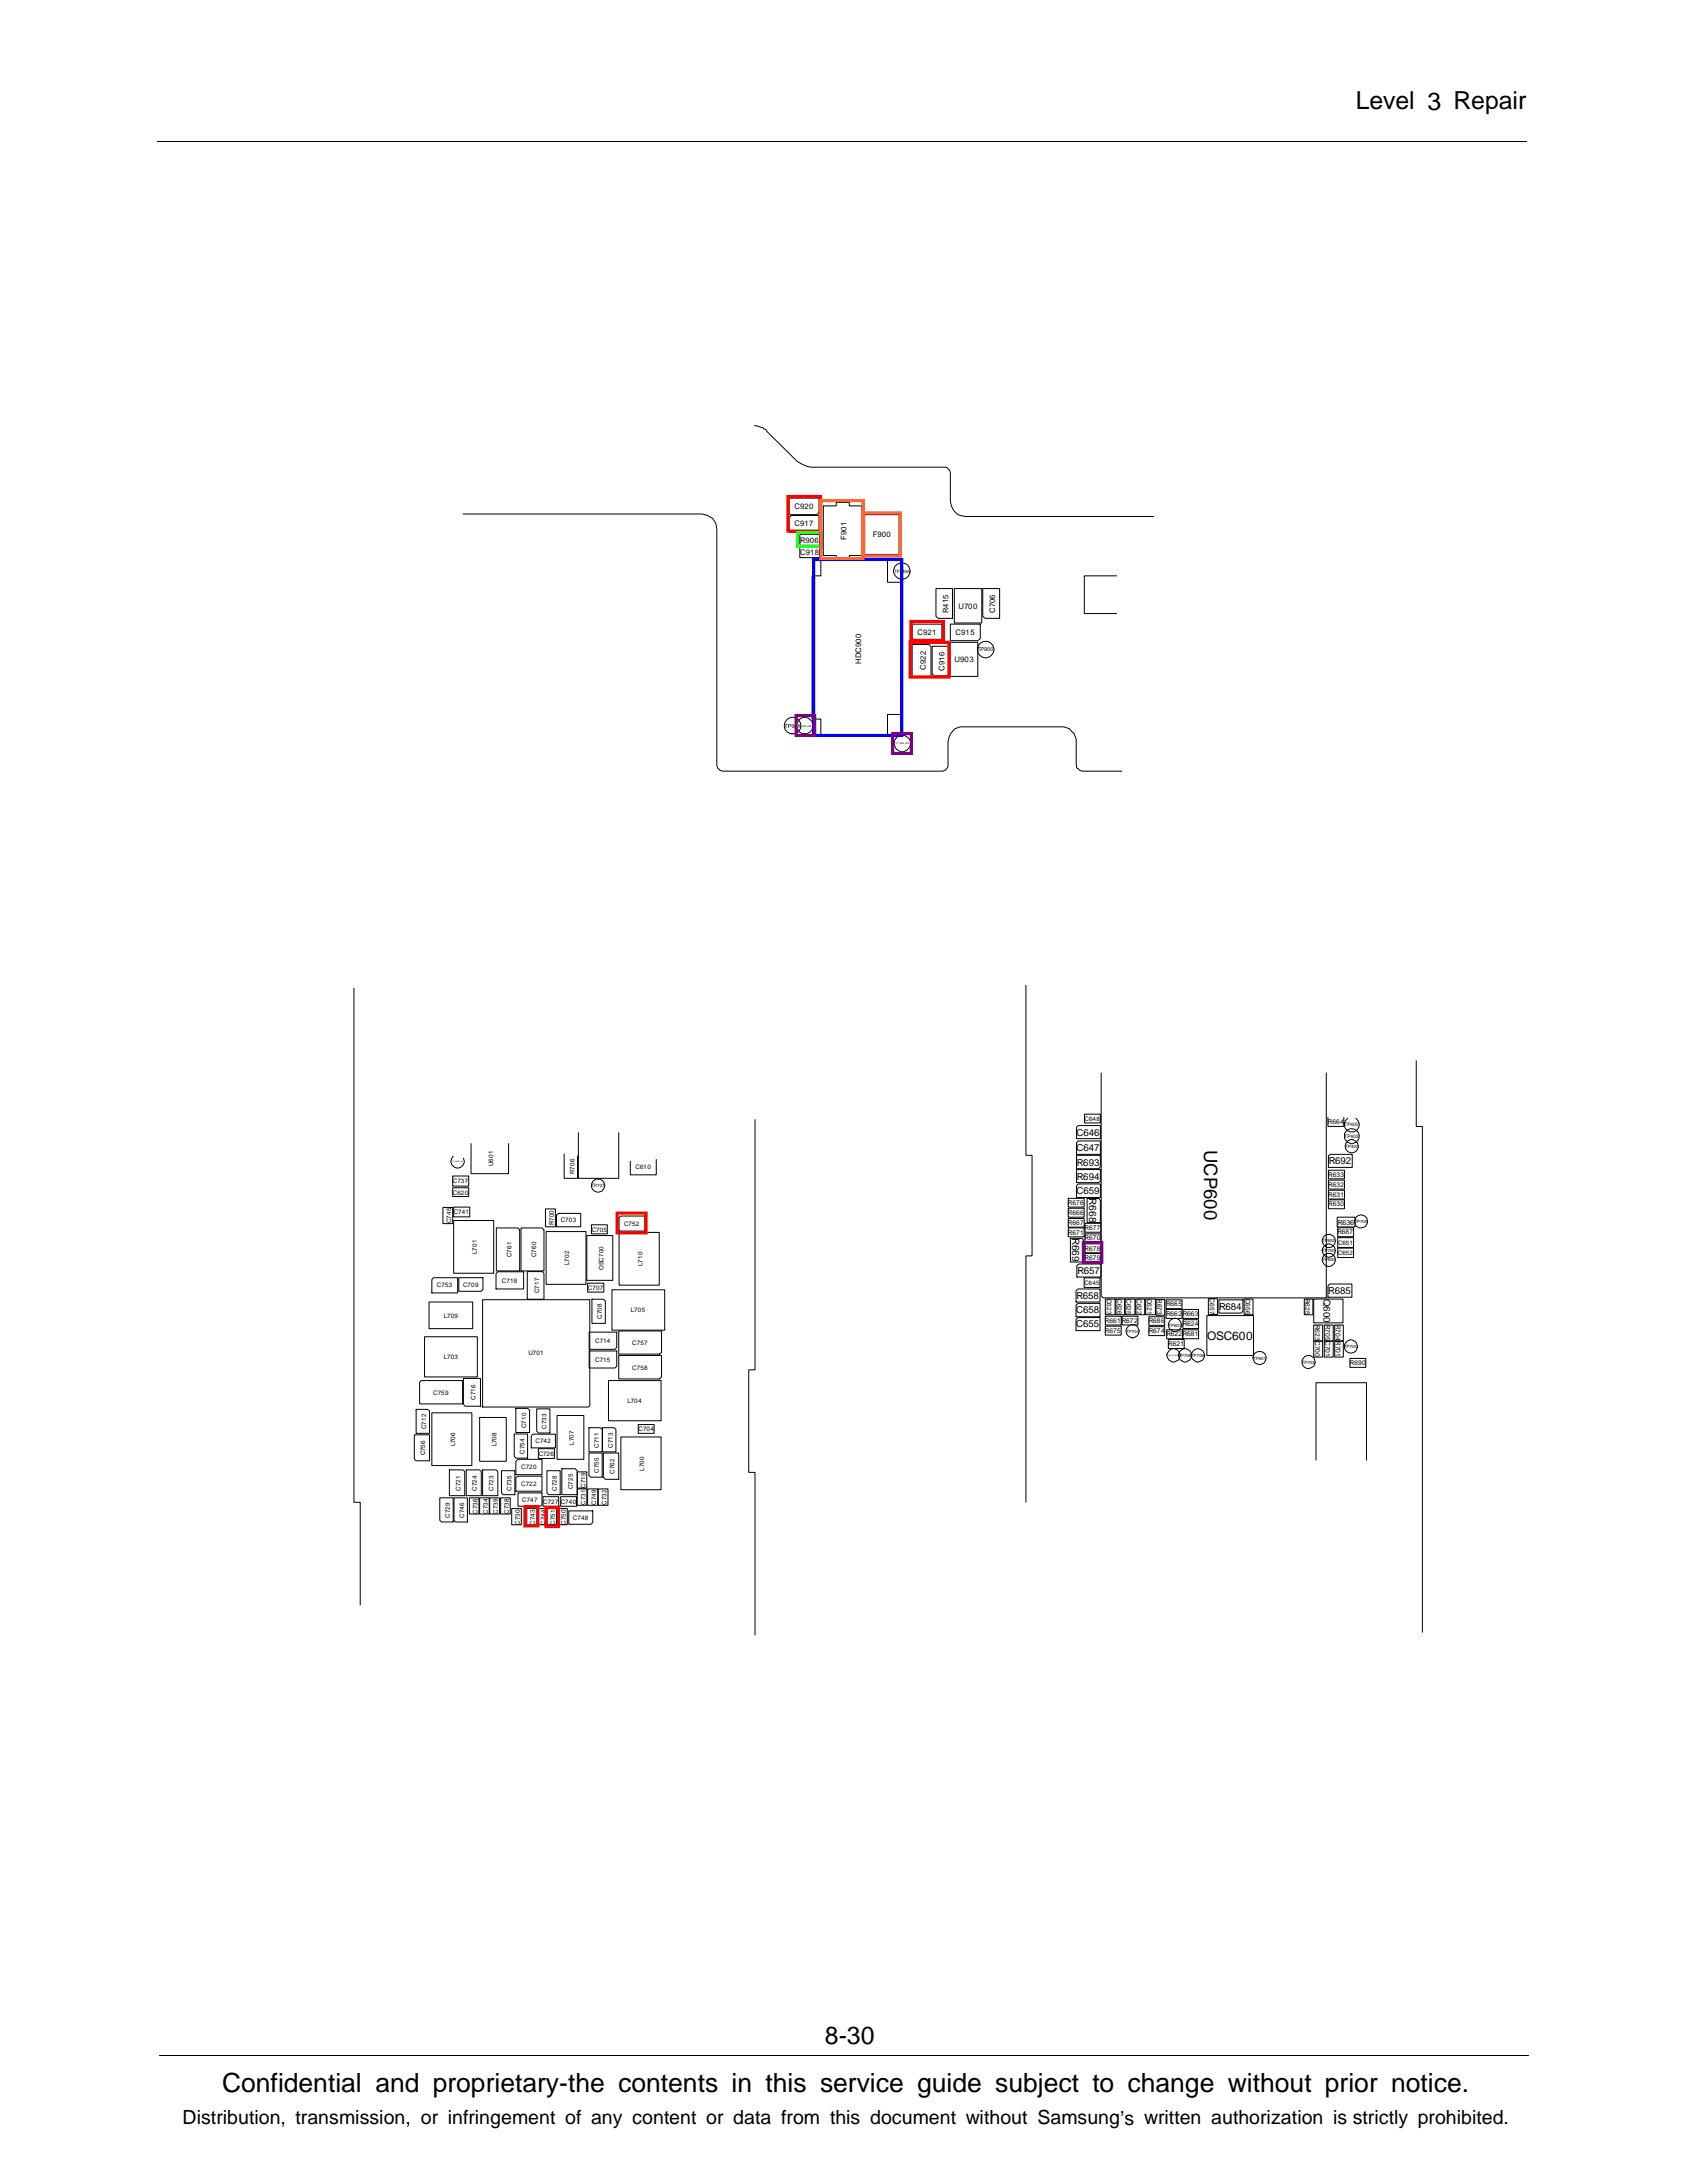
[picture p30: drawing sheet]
<svg xmlns="http://www.w3.org/2000/svg" width="216mm" height="279mm" viewBox="0 0 216 279" stroke-linecap="round" stroke-linejoin="round" font-family="sans-serif">
<defs><g id="words">
<text font-size="3.4" x="28.4" y="267.7">Confidential and proprietary-the contents in this service guide subject to change without prior notice.</text>
<g font-size="3.2">
<text x="173.5" y="14">Level 3 Repair</text>
<text x="105.6" y="261.6">8-30</text>
</g>
<text font-size="2.5" x="23.4" y="271.9">Distribution, transmission, or infringement of any content or data from this document without Samsung’s written authorization is strictly prohibited.</text>
<text font-size="2.4" x="154.1" y="147.2" transform="rotate(90 154.1 147.2)">UCP600</text>
<text font-size="1.5" x="154.5" y="171.4">OSC600</text>
<g font-size="1.3">
<text x="139.4" y="153.4" transform="rotate(90 139.4 153.4)">R668</text>
<text x="137.2" y="158.5" transform="rotate(90 137.2 158.5)">R669</text>
</g>
<g font-size="1.2">
<text x="137.8" y="145.4">C646</text>
<text x="137.8" y="147.3">C647</text>
<text x="137.8" y="149.2">R693</text>
<text x="170.1" y="149">R692</text>
<text x="137.8" y="152.9">C659</text>
<text x="137.8" y="151">R694</text>
<text x="137.8" y="166.3">R658</text>
<text x="137.9" y="163">R657</text>
<text x="156" y="167.7">R684</text>
<text x="169.4" y="166.2" transform="rotate(90 169.4 166.2)">Q600</text>
<text x="170" y="165.7">R685</text>
<text x="137.7" y="169.9">C655</text>
<text x="137.7" y="168.1">C658</text>
</g>
<g font-size="1">
<text x="101.7" y="65.2">C920</text>
<text x="101.7" y="67.4">C917</text>
<text x="102.4" y="69.5">R906</text>
<text x="102.4" y="71.1">C918</text>
<text x="108.4" y="69.1" transform="rotate(-90 108.4 69.1)">F901</text>
<text x="111.7" y="68.8">F900</text>
<text x="122.7" y="77.9">U700</text>
<text x="117.4" y="81.3">C921</text>
<text x="121.4" y="78.5" transform="rotate(-90 121.4 78.5)">R415</text>
<text x="122.3" y="81.3">C915</text>
<text x="127.4" y="78.5" transform="rotate(-90 127.4 78.5)">C706</text>
<text x="110.2" y="85" transform="rotate(-90 110.2 85)">HDC900</text>
<text x="118.5" y="85.8" transform="rotate(-90 118.5 85.8)">C922</text>
<text x="120.9" y="85.9" transform="rotate(-90 120.9 85.9)">C916</text>
<text x="122.2" y="84.7">U903</text>
</g>
<text font-size=".9" x="171.2" y="156.7">R636</text>
<g font-size=".8">
<text x="138.8" y="143.4">C648</text>
<text x="169.9" y="143.8">R664</text>
<text x="63.1" y="149.3" transform="rotate(-90 63.1 149.3)">U601</text>
<text x="81.3" y="149.7">C610</text>
<text x="58" y="151.5">C737</text>
<text x="58" y="152.9">C620</text>
<text x="58.1" y="155.4">C741</text>
<text x="73.5" y="150.3" transform="rotate(-90 73.5 150.3)">R706</text>
<text x="136.7" y="155.5">R666</text>
<text x="136.7" y="154.2">R676</text>
<text x="170" y="154.4">R630</text>
<text x="170" y="153.2">R631</text>
<text x="170" y="151.9">R632</text>
<text x="170" y="150.6">R633</text>
<text x="57.7" y="156.6" transform="rotate(-90 57.7 156.6)">C745</text>
<text x="61" y="160.5" transform="rotate(-90 61 160.5)">L701</text>
<text x="65.4" y="160.9" transform="rotate(-90 65.4 160.9)">C761</text>
<text x="68.6" y="160.9" transform="rotate(-90 68.6 160.9)">C760</text>
<text x="70.9" y="156.8" transform="rotate(-90 70.9 156.8)">R700</text>
<text x="71.8" y="156.4">C703</text>
<text x="72.9" y="161.9" transform="rotate(-90 72.9 161.9)">L702</text>
<text x="75.7" y="157.6">C705</text>
<text x="79.9" y="156.9">C752</text>
<text x="136.7" y="156.8">R667</text>
<text x="136.7" y="158">R671</text>
<text x="138.8" y="158.7">R670</text>
<text x="138.8" y="157.4">R677</text>
<text x="138.8" y="160.1">R678</text>
<text x="138.8" y="161.3">R679</text>
<text x="171.2" y="157.9">R687</text>
<text x="171.2" y="159.3">C651</text>
<text x="171.2" y="160.6">C652</text>
<text x="55.9" y="164.8">C753</text>
<text x="59.3" y="164.7">C709</text>
<text x="64.2" y="164.2">C718</text>
<text x="69" y="165.5" transform="rotate(-90 69 165.5)">C717</text>
<text x="75.2" y="165.1">C707</text>
<text x="77.2" y="162.6" transform="rotate(-90 77.2 162.6)">OSC700</text>
<text x="80.7" y="168">L705</text>
<text x="82.2" y="162.1" transform="rotate(-90 82.2 162.1)">L710</text>
<text x="138.8" y="164.5">C645</text>
<text x="141.7" y="166.2" transform="rotate(90 141.7 166.2)">C623</text>
<text x="143" y="166.2" transform="rotate(90 143 166.2)">C626</text>
<text x="144.2" y="166.2" transform="rotate(90 144.2 166.2)">C625</text>
<text x="145.5" y="166.2" transform="rotate(90 145.5 166.2)">C622</text>
<text x="146.8" y="166.2" transform="rotate(90 146.8 166.2)">C621</text>
<text x="148.1" y="166.3" transform="rotate(90 148.1 166.3)">R673</text>
<text x="149.2" y="167.2">R665</text>
<text x="154.8" y="166.2" transform="rotate(90 154.8 166.2)">C657</text>
<text x="159.4" y="166.2" transform="rotate(90 159.4 166.2)">C656</text>
<text x="167" y="166.3" transform="rotate(90 167 166.3)">R625</text>
<text x="56.8" y="174">L703</text>
<text x="56.8" y="168.6">L709</text>
<text x="67.6" y="173.5">U701</text>
<text x="76.2" y="171.9">C714</text>
<text x="77" y="168.8" transform="rotate(-90 77 168.8)">C708</text>
<text x="80.9" y="172.1">C757</text>
<text x="141.4" y="169.3">R661R672</text>
<text x="141.4" y="170.6">R675</text>
<text x="147" y="170.6">R674</text>
<text x="147" y="169.4">R686</text>
<text x="149.2" y="168.4">R662R663</text>
<text x="149.3" y="171">R622R681</text>
<text x="149.5" y="172.3">R621</text>
<text x="151.4" y="169.7">R624</text>
<text x="168.3" y="169.6" transform="rotate(90 168.3 169.6)">R623C700</text>
<text x="169.7" y="169.6" transform="rotate(90 169.7 169.6)">R705C701</text>
<text x="170.9" y="169.6" transform="rotate(90 170.9 169.6)">R704R701</text>
<text x="55.4" y="178.5">C759</text>
<text x="60.8" y="179.2" transform="rotate(-90 60.8 179.2)">C716</text>
<text x="76.2" y="174.3">C715</text>
<text x="80.3" y="179.6">L704</text>
<text x="80.9" y="175.3">C758</text>
<text x="172.8" y="174.7">R690</text>
<text x="54.5" y="182.9" transform="rotate(-90 54.5 182.9)">C712</text>
<text x="58.3" y="185.1" transform="rotate(-90 58.3 185.1)">L706</text>
<text x="63.5" y="185.1" transform="rotate(-90 63.5 185.1)">L708</text>
<text x="67.3" y="182.8" transform="rotate(-90 67.3 182.8)">C710</text>
<text x="68.5" y="184.7">C742</text>
<text x="70" y="182.9" transform="rotate(-90 70 182.9)">C733</text>
<text x="73.4" y="184.9" transform="rotate(-90 73.4 184.9)">L707</text>
<text x="76.6" y="185.3" transform="rotate(-90 76.6 185.3)">C711</text>
<text x="78.4" y="185.3" transform="rotate(-90 78.4 185.3)">C713</text>
<text x="81.7" y="183.2">C704</text>
<text x="54.4" y="186.3" transform="rotate(-90 54.4 186.3)">C756</text>
<text x="58.9" y="190.8" transform="rotate(-90 58.9 190.8)">C721</text>
<text x="61" y="190.8" transform="rotate(-90 61 190.8)">C724</text>
<text x="63.2" y="190.8" transform="rotate(-90 63.2 190.8)">C723</text>
<text x="65.4" y="190.8" transform="rotate(-90 65.4 190.8)">C735</text>
<text x="66.7" y="188">C720</text>
<text x="66.7" y="190.2">C722</text>
<text x="67.1" y="186.1" transform="rotate(-90 67.1 186.1)">C754</text>
<text x="68.9" y="186.3">C726</text>
<text x="71.3" y="190.8" transform="rotate(-90 71.3 190.8)">C728</text>
<text x="73.3" y="190.6" transform="rotate(-90 73.3 190.6)">C725</text>
<text x="76.6" y="188.5" transform="rotate(-90 76.6 188.5)">C755</text>
<text x="78.6" y="188.6" transform="rotate(-90 78.6 188.6)">C762</text>
<text x="82.4" y="188.2" transform="rotate(-90 82.4 188.2)">L700</text>
<text x="57.6" y="194.2" transform="rotate(-90 57.6 194.2)">C729</text>
<text x="59.4" y="194.2" transform="rotate(-90 59.4 194.2)">C746</text>
<text x="61.1" y="193.7" transform="rotate(-90 61.1 193.7)">C736</text>
<text x="62.4" y="193.7" transform="rotate(-90 62.4 193.7)">C734</text>
<text x="63.7" y="193.7" transform="rotate(-90 63.7 193.7)">C739</text>
<text x="65.1" y="193.7" transform="rotate(-90 65.1 193.7)">C738</text>
<text x="66.5" y="195.1" transform="rotate(-90 66.5 195.1)">C730</text>
<text x="66.8" y="192.3">C747</text>
<text x="68.5" y="195.1" transform="rotate(-90 68.5 195.1)">C743</text>
<text x="69.5" y="192.5">C727 C740</text>
<text x="69.8" y="195.1" transform="rotate(-90 69.8 195.1)">C744</text>
<text x="71" y="195.1" transform="rotate(-90 71 195.1)">C751</text>
<text x="72.4" y="195.1" transform="rotate(-90 72.4 195.1)">C750</text>
<text x="73.3" y="194.5">C748</text>
<text x="74.9" y="192.6" transform="rotate(-90 74.9 192.6)">C731 C719</text>
<text x="76.3" y="192.6" transform="rotate(-90 76.3 192.6)">C749</text>
<text x="77.6" y="192.6" transform="rotate(-90 77.6 192.6)">C732</text>
</g>
<g font-size=".7">
<text x="125.1" y="83.3">TP900</text>
<text x="100.4" y="93.1">TP901</text>
</g>
<g font-size=".6">
<text x="114.4" y="73.3">TP_900</text>
<text x="172.1" y="144.1">TP400</text>
<text x="172.1" y="145.6">TP403</text>
<text x="172.2" y="146.9">TP402</text>
<text x="75.7" y="151.9">TP707</text>
<text x="169.2" y="161.4">TP600</text>
<text x="169.2" y="159">TP602</text>
<text x="169.2" y="160.3">TP700</text>
<text x="173.4" y="156.6">TP705</text>
<text x="144.1" y="170.6">TP704</text>
<text x="149.6" y="169.8">TP603</text>
<text x="150.8" y="173.7">TP708TP706</text>
<text x="172.1" y="172.5">TP703</text>
<text x="160.4" y="174">TP601</text>
<text x="166.6" y="174.5">TP702</text>
</g>
<g font-size=".3">
<text x="102.1" y="93">TP_CAM_I900</text>
<text x="114.6" y="95.2">TP_CAM_I901</text>
</g>
<g font-size=".2">
<text x="57.8" y="148.7">TP_eMMC_EN</text>
<text x="149.5" y="173.5">AP_PS_HOLD</text>
</g>
</g></defs>
<g fill="none" stroke="#000" stroke-width=".13">
<path d="M20.2 18.1h175.3M96.6 54.5l1 .2 .4 .3 .1 .2 3.9 3.8 1 .6 .7 .2h17.3a.85 .85 0 0 1 .6 .9v3.4a2.04 2.04 0 0 0 1.9 2h24.2M59.3 65.8h30.6a1.88 1.88 0 0 1 1.8 1.9v30.3l.2 .3 .2 .3 .4 .1h28.2l.3-.1 .3-.6v-3.1a2.52 2.52 0 0 1 .9-1.6l.7-.3h13.3l.7 .3 .6 .6 .2 .7v3.3a.43 .43 0 0 0 .3 .5l.1 .2 .4 .1h5.1M101 63.8h3.8v1.8l-.3 .3h-3.5zM101 66.2l.3-.2h3.5v2.1h-3.8zM102.4 70h2.5v1.4h-2.5zM102.4 68.4h2.5v1.4h-2.5zM105.1 71.7h8.5v2.8h1.9v16.9h-1.9v2.8h-8.5v-2.2h-1.2v-18.3h1.2zM105.4 64.7h1.6v-.4h1.7v.4h1.6v6.4h-1.6v.5h-1.7v-.5h-1.6zM110.7 65.9h4.4v5.1h-4.4zM116.7 79.9h3.8v1.8l-.2 .3h-3.6zM119.8 75.3h2.1v3.8h-1.8l-.3-.2z"/>
<path d="M121.6 79.9h3.9v1.8l-.4 .3h-3.5zM122.1 75.3h3.5v4.4h-3.5zM125.8 75.3h2.1v3.8h-1.8l-.3-.2zM142.9 73.7h-4.1v4.8h4.1M116.7 82.5h2.2l.2 .3v3.8h-2.4zM119.3 82.7h2.1v3.8h-1.8l-.3-.3zM121.6 82.2h3.5v4.4h-3.5zM45.3 126.5v65.8h.8v13.1M131.3 126.1v21.8h.8v12.8h-.8v31.6M140.9 137.3v28.6l.3 .2h28.5v-28.8M181.3 135.8v8.4h.7v64.7M56.7 154.5h1.2v2.1h-1.2z"/>
<path d="M57.9 152h2.1v1.1h-2.1zM57.9 150.5h2.1v1.3h-2.1zM58 148a.85 .85 0 0 0-.1 1.2 .85 .85 0 0 0 1.1 .2 .85 .85 0 0 0 .3-1.2M58.1 154.5h2v1.2h-2zM58.1 156.2h5.1v6.8h-5.1zM60.3 146.4v3.8h4.8v-3.8M63.5 157.2h2.8l.2 .2v5.3h-3zM66.7 157.2h2.7l.2 .2v5.3h-2.9zM69.8 154.7h1.3v2.3h-1.3zM69.9 157.6h5.1v6.8h-5.1zM71.2 155.5l.3-.2h2.8v1.7h-3.1zM72.2 147.7v3.1h1.7v-2.8"/>
<path d="M74 145v5.8h5.2v-5.8M75.1 158.1h3.3v5.8h-3.3zM75.7 156.8h2v1.1h-2zM79.2 157.7h5.2v6.8h-5.2zM79.2 155.9l.3-.3h3v2h-3.3zM84 148.4v2h-3.3v-1.8M96.6 143.3v32h-.8v13.1h.8v20.9M136.7 154.6h2v1.2h-2zM136.7 156h2v1.1h-2zM136.7 157.2h2v1.1h-2zM136.7 153.4h2v1.1h-2zM137 158.5h1.5l.2 .2v2.8h-1.7z"/>
<path d="M137.8 147.9h3v1.4l-.2 .3h-2.8zM137.8 149.7h3v1.5l-.2 .2h-2.8zM137.8 144.3l.2-.2h2.8v1.6h-3zM137.8 146.2l.2-.2h2.8v1.7h-3zM138 151.5h2.8v1.8h-3v-1.5zM138.8 142.6h2v1.1h-2zM138.9 159.2h2v1.1h-2zM138.9 157.9h2v1.2h-2zM138.9 156.6h2v1.1h-2zM139.1 153.4h1.5l.2 .2v2.9h-1.7zM169.9 143v1.2h2.1v-1.2M170 153.6h2.1v1.1h-2.1z"/>
<path d="M170 152.3h2.1v1.2h-2.1zM170 151h2.1v1.2h-2.1zM170 149.8h2.1v1.1h-2.1zM170 147.9l.2-.2h2.9v1.7h-3.1zM171.1 155.8h2.3v1.2h-2.3zM171.2 158.4h2v1.3h-2zM171.2 159.7h2v1.3h-2zM171.2 157.1h2v1.2h-2zM172.5 143.1l-.3 .3-.2 .6a.96 .96 0 0 0 .7 .8 .96 .96 0 0 0 1-.2l.2-.6a1.06 1.06 0 0 0-.4-.9M53.9 176.7h5.3v3h-5.5v-2.8zM54.3 171.1h6.8v5.1h-6.8zM54.9 166.6h5.6v3.5h-5.6z"/>
<path d="M55.5 163.5h3.1v2h-3.3v-1.7zM58.7 163.5h3.1v1.5l-.2 .3h-2.9zM59.3 176.4h2.2v3.6h-2l-.2-.3zM61.8 166.3h13.7v13.6l-.2 .2h-13.5zM63.7 162.8h3.3v2.2h-3.5v-2zM67.5 162.8h1.9l.2 .2v3.3h-2.1zM75.2 164.2h2.1v1.2h-2.1zM75.4 170.5h3.5v2l-.2 .2h-3.3zM75.4 172.9h3.5v2l-.2 .2h-3.3zM75.8 166.3h1.4l.3 .2v2.9h-1.7zM77.9 176.7h6.7v5.1h-6.7zM78.3 165.1h6.8v5.1h-6.8z"/>
<path d="M79.2 170.3h5.5v2.8l-.3 .2h-5.2zM79.2 173.5h5.5v2.7l-.3 .3h-5.2zM137.7 168.8l.3-.2h2.8v1.7h-3.1zM137.7 167l.3-.2h2.8v1.7h-3.1zM137.7 165.2l.3-.2h2.8v1.6h-3.1zM137.8 162l.3-.2h2.8v1.6h-3.1zM138.7 163.6h2.1v1.2h-2.1zM138.9 160.4h2v1.2h-2zM141.5 166.3h1.2v2h-1.2zM141.5 168.5h2v1.1h-2zM141.5 169.7h2v1.2h-2zM142.8 166.3h1.1v2h-1.1z"/>
<path d="M143.6 168.5h2v1.1h-2zM144 166.3h1.2v2h-1.2zM145.4 166.3h1.1v2h-1.1zM146.6 166.3h1.3v2h-1.3zM147 169.8h2.1v1.1h-2.1zM147 168.5h2.1v1.1h-2.1zM148 166.3h1.1v2h-1.1zM149.2 166.4h2.1v1.1h-2.1zM149.2 167.6h2.1v1.1h-2.1zM149.3 170.2h2v1.1h-2zM149.5 171.4h2.1v1.2h-2.1zM151.4 168.9h2v1.1h-2z"/>
<path d="M151.4 167.6h2v1.1h-2zM151.4 170.2h2v1.1h-2zM154.5 168.4h5.9v5.1h-5.9zM154.6 166.2h1.2v2h-1.2zM156 166.4h3.1v1.5l-.3 .2h-2.8zM159.2 166.3h1.2v2h-1.2zM166.9 166.3h1.1v2h-1.1zM168.1 166.3h3.8v3h-3.8zM168.1 169.6h1.2v2h-1.2zM168.1 171.7h1.2v2h-1.2zM169.5 171.7h1.1v2h-1.1zM169.5 169.6h1.1v2h-1.1z"/>
<path d="M170.2 164.3h2.8v1.7h-3.1v-1.4zM170.8 171.7h1.1v2h-1.1zM170.8 169.6h1.1v2h-1.1zM172.8 173.9h2v1.1h-2zM53 183.6h2v3.4h-1.7l-.3-.3zM53.3 180.4h1.4l.3 .2v2.9h-1.7zM55.3 180.8h5.1v6.8h-5.1zM56.3 191.7h1.7v3.1h-1.5l-.2-.2zM57.5 188.1h1.8l.2 .2v3.1h-2zM58.1 191.7h1.7v3.1h-1.5l-.2-.2zM59.7 188.1h1.7l.2 .2v3.1h-1.9zM60.1 191.7h1.2v2.1h-1.2z"/>
<path d="M61.4 191.7h1.2v2.1h-1.2zM61.4 181.4h3.4v5.6h-3.4zM61.8 188.1h1.7l.2 .2v3.1h-1.9zM62.7 191.7h1.2v2.1h-1.2zM64.1 191.7h1.2v2.1h-1.2zM64.2 188.2h1.7v3.1h-1.5l-.2-.2zM65.5 193.1h1.2v2.1h-1.2zM65.8 183.5h1.7v3.1h-1.5l-.2-.2zM66 180.3h1.5l.3 .2v2.8h-1.8zM66 187l.3-.2h3.1v1.9h-3.4zM66 189.1l.3-.2h3.1v2h-3.4zM66.3 191.1h3.1v1.5l-.3 .2h-2.8z"/>
<path d="M67.4 193.1h1.3v2.1h-1.3zM68.2 183.6h2.9v1.7h-3.1v-1.5zM68.7 180.3h1.7v3.1h-1.5l-.2-.2zM68.7 193.1h1.3v2.1h-1.3zM68.9 185.4h2.1v1.3h-2.1zM69.5 191.6h2v1.2h-2zM70 193.1h1.2v2.1h-1.2zM70 188.2h1.7v3.1h-1.5l-.2-.2zM71.3 181.2h3.4v5.6h-3.4zM71.4 193.1h1.2v2.1h-1.2zM71.8 191.6h2v1.2h-2zM71.9 188h1.7l.3 .2v3.1h-2z"/>
<path d="M72.8 193.4h3.1v1.5l-.3 .2h-2.8zM73.9 188.4h1.2v2.1h-1.2zM73.9 190.6h1.2v2.1h-1.2zM75.2 190.6h1.3v2.1h-1.3zM75.4 182.7h1.4l.3 .2v2.9h-1.7zM75.4 186h1.7v3.1h-1.5l-.2-.3zM76.6 190.6h1.2v2.1h-1.2zM77.1 182.7h1.5l.2 .2v2.9h-1.7zM77.2 186h2v3.3h-1.7l-.3-.2zM79.5 183.9h5.1v6.8h-5.1zM81.7 182.3h2v1.2h-2zM168.4 186.9v-9.9h6.5v9.9"/>
<path d="M20.4 263h175.3"/>
<circle cx="115.4" cy="73.1" r="1.05"/>
<circle cx="101.4" cy="92.9" r="1.05"/>
<circle cx="103" cy="92.9" r="1.05"/>
<circle cx="115.5" cy="95.2" r="1.05"/>
<circle cx="126.1" cy="83.1" r="1.06"/>
<circle cx="76.5" cy="151.7" r=".85"/>
<circle cx="170" cy="158.8" r=".84"/>
<circle cx="173" cy="146.7" r=".85"/>
<circle cx="173" cy="145.4" r=".94"/>
<circle cx="174.2" cy="156.3" r=".85"/>
<circle cx="145" cy="170.4" r=".85"/>
<circle cx="150.2" cy="173.5" r=".86"/>
<circle cx="150.4" cy="169.6" r=".85"/>
<circle cx="151.7" cy="173.5" r=".85"/>
<circle cx="153.3" cy="173.5" r=".85"/>
<circle cx="161.2" cy="173.8" r=".84"/>
<circle cx="167.4" cy="174.3" r=".85"/>
<circle cx="170" cy="161.3" r=".83"/>
<circle cx="170.1" cy="160.1" r=".85"/>
<circle cx="172.9" cy="172.3" r=".86"/>
</g>
<path d="M104.1 71.6h11.3v22.5h-11.3z" fill="none" stroke="#00f" stroke-width=".4"/>
<path d="M100.8 63.5h4.2v4.5h-4.2zM116.6 79.5h4.1v2.5h-4.1zM116.5 82.2h5v4.5h-5zM79 155.3h3.7v2.5h-3.7zM67.2 192.8h1.6v2.5h-1.6zM69.8 192.9h1.7v2.5h-1.7z" fill="none" stroke="#f00" stroke-width=".4"/>
<path d="M102.1 68.2h3.1v1.7h-3.1z" fill="none" stroke="#0f0" stroke-width=".4"/>
<path d="M101.9 91.6h2.4v2.5h-2.4zM114.3 93.9h2.3v2.5h-2.3zM138.6 159h2.4v2.6h-2.4z" fill="none" stroke="#800080" stroke-width=".4"/>
<path d="M105.1 64.1h5.4v7.4h-5.4zM110.4 65.7h4.8v5.5h-4.8z" fill="none" stroke="#ff6820" stroke-width=".4"/>
<use href="#words"/>
</svg>
